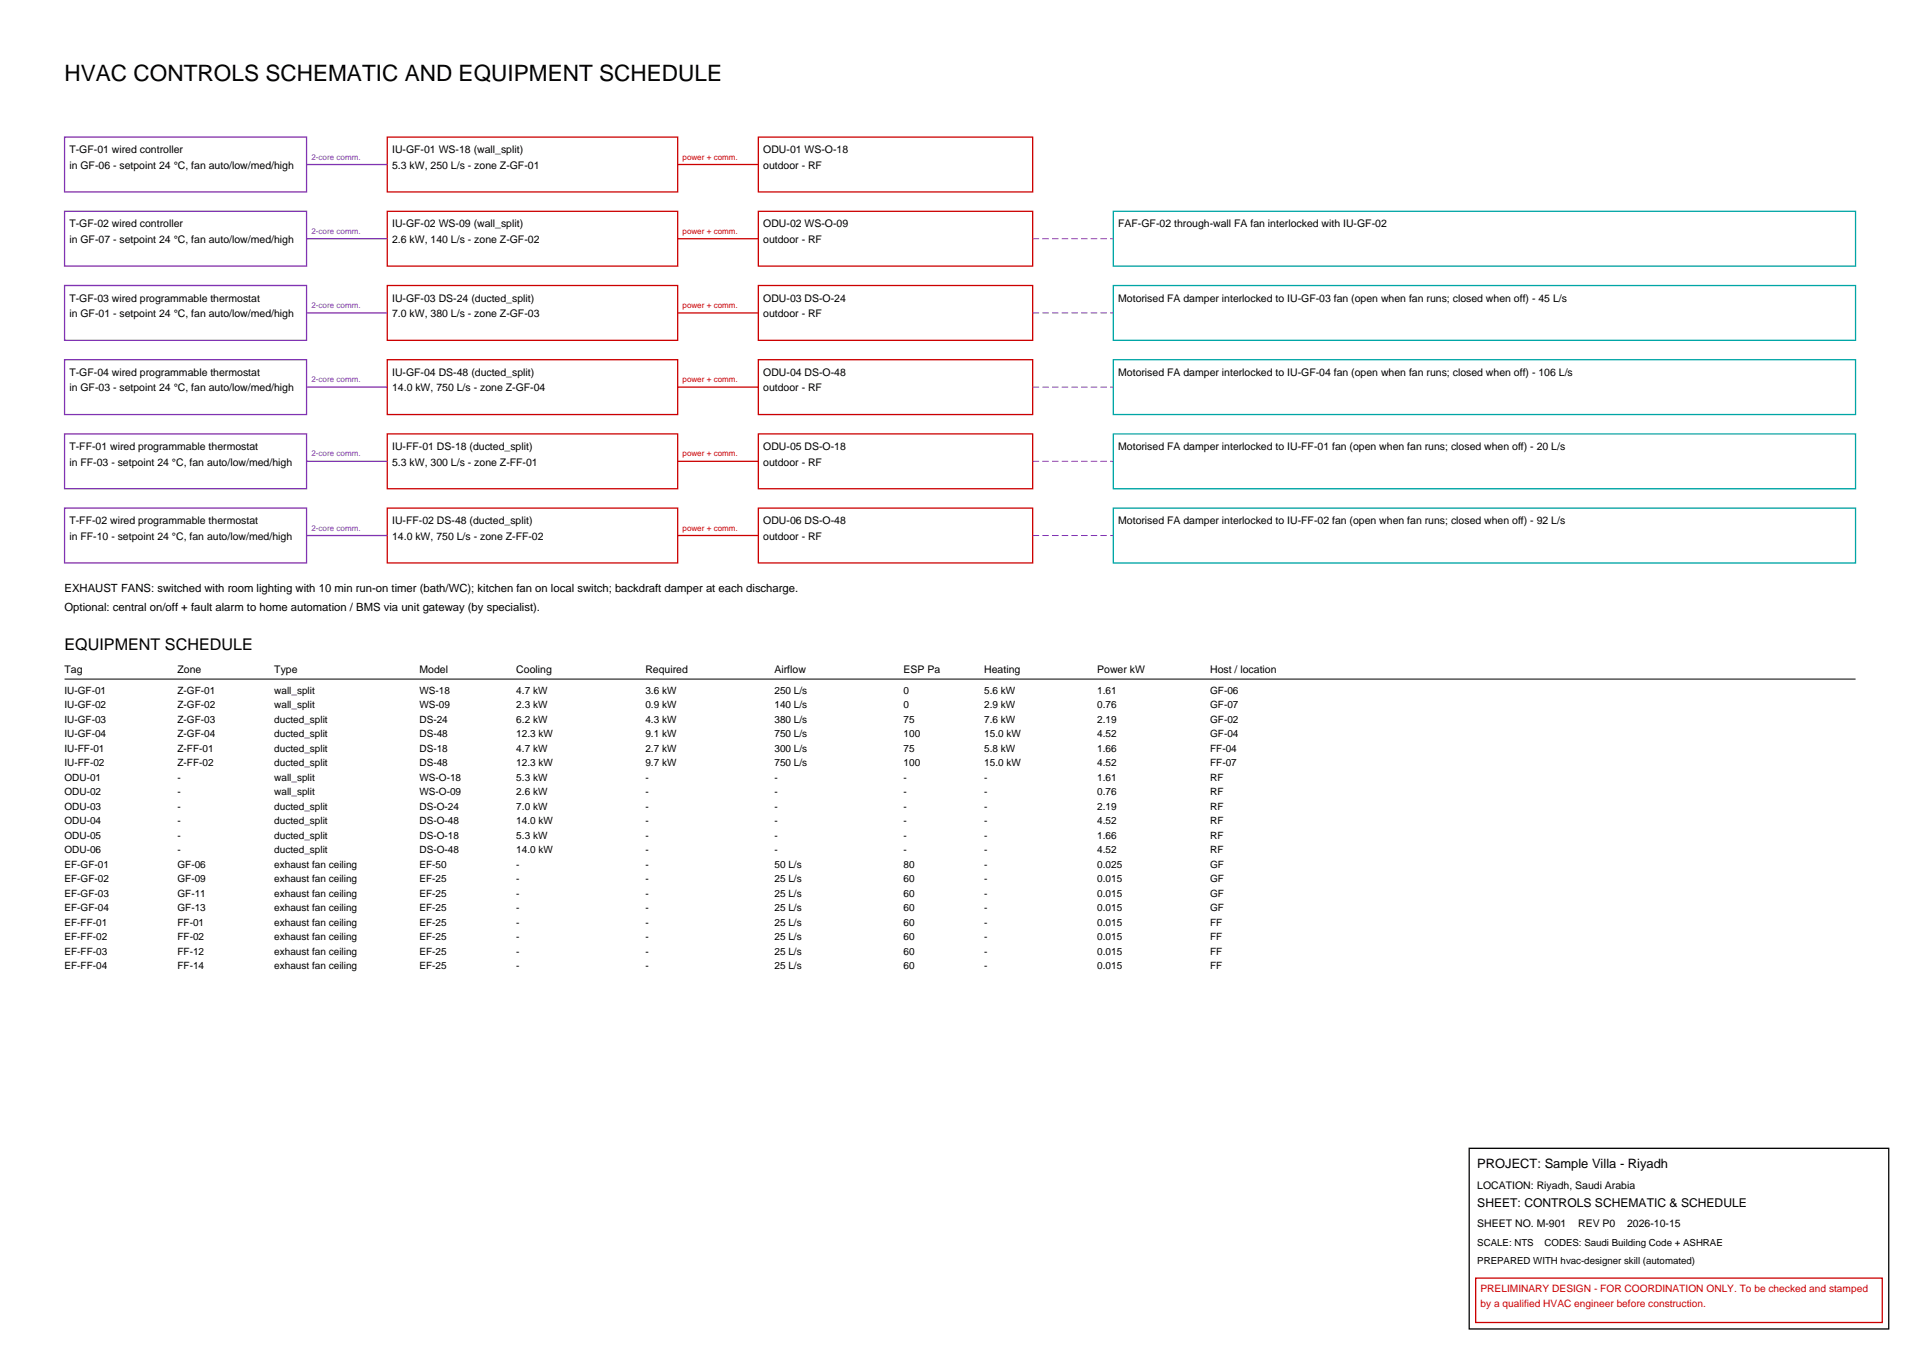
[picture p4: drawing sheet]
<svg xmlns="http://www.w3.org/2000/svg" width="420mm" height="297mm" viewBox="0 0 420 297" stroke-linecap="round" stroke-linejoin="round" font-family="sans-serif">
<defs><g id="words">
<text font-size="4.9" x="14.1" y="17.6">HVAC CONTROLS SCHEMATIC AND EQUIPMENT SCHEDULE</text>
<text font-size="3.5" x="14.1" y="142.2">EQUIPMENT SCHEDULE</text>
<text font-size="2.8" x="323" y="255.4">PROJECT: Sample Villa - Riyadh</text>
<text font-size="2.6" x="323" y="264">SHEET: CONTROLS SCHEMATIC &amp; SCHEDULE</text>
<g font-size="2.5">
<text x="14.1" y="129.5">EXHAUST FANS: switched with room lighting with 10 min run-on timer (bath/WC); kitchen fan on local switch; backdraft damper at each discharge.</text>
<text x="14.1" y="133.7">Optional: central on/off + fault alarm to home automation / BMS via unit gateway (by specialist).</text>
</g>
<g font-size="2.3">
<text x="15.2" y="33.5">T-GF-01 wired controller</text>
<text x="85.7" y="33.5">IU-GF-01 WS-18 (wall_split)</text>
<text x="166.9" y="33.5">ODU-01 WS-O-18</text>
<text x="15.2" y="36.9">in GF-06 - setpoint 24 °C, fan auto/low/med/high</text>
<text x="85.7" y="36.9">5.3 kW, 250 L/s - zone Z-GF-01</text>
<text x="166.9" y="36.9">outdoor - RF</text>
<text x="15.2" y="49.7">T-GF-02 wired controller</text>
<text x="15.2" y="53.1">in GF-07 - setpoint 24 °C, fan auto/low/med/high</text>
<text x="85.7" y="49.7">IU-GF-02 WS-09 (wall_split)</text>
<text x="85.7" y="53.1">2.6 kW, 140 L/s - zone Z-GF-02</text>
<text x="166.9" y="49.7">ODU-02 WS-O-09</text>
<text x="166.9" y="53.1">outdoor - RF</text>
<text x="244.5" y="49.7">FAF-GF-02 through-wall FA fan interlocked with IU-GF-02</text>
<text x="15.2" y="66">T-GF-03 wired programmable thermostat</text>
<text x="85.7" y="66">IU-GF-03 DS-24 (ducted_split)</text>
<text x="166.9" y="66">ODU-03 DS-O-24</text>
<text x="244.5" y="66">Motorised FA damper interlocked to IU-GF-03 fan (open when fan runs; closed when off) - 45 L/s</text>
<text x="15.2" y="69.4">in GF-01 - setpoint 24 °C, fan auto/low/med/high</text>
<text x="85.7" y="69.4">7.0 kW, 380 L/s - zone Z-GF-03</text>
<text x="166.9" y="69.4">outdoor - RF</text>
<text x="15.2" y="82.2">T-GF-04 wired programmable thermostat</text>
<text x="85.7" y="82.2">IU-GF-04 DS-48 (ducted_split)</text>
<text x="166.9" y="82.2">ODU-04 DS-O-48</text>
<text x="244.5" y="82.2">Motorised FA damper interlocked to IU-GF-04 fan (open when fan runs; closed when off) - 106 L/s</text>
<text x="15.2" y="85.6">in GF-03 - setpoint 24 °C, fan auto/low/med/high</text>
<text x="85.7" y="85.6">14.0 kW, 750 L/s - zone Z-GF-04</text>
<text x="166.9" y="85.6">outdoor - RF</text>
<text x="15.2" y="98.4">T-FF-01 wired programmable thermostat</text>
<text x="15.2" y="101.8">in FF-03 - setpoint 24 °C, fan auto/low/med/high</text>
<text x="85.7" y="98.4">IU-FF-01 DS-18 (ducted_split)</text>
<text x="85.7" y="101.8">5.3 kW, 300 L/s - zone Z-FF-01</text>
<text x="166.9" y="98.4">ODU-05 DS-O-18</text>
<text x="166.9" y="101.8">outdoor - RF</text>
<text x="244.5" y="98.4">Motorised FA damper interlocked to IU-FF-01 fan (open when fan runs; closed when off) - 20 L/s</text>
<text x="15.2" y="114.6">T-FF-02 wired programmable thermostat</text>
<text x="15.2" y="118">in FF-10 - setpoint 24 °C, fan auto/low/med/high</text>
<text x="85.7" y="114.6">IU-FF-02 DS-48 (ducted_split)</text>
<text x="85.7" y="118">14.0 kW, 750 L/s - zone Z-FF-02</text>
<text x="166.9" y="114.6">ODU-06 DS-O-48</text>
<text x="166.9" y="118">outdoor - RF</text>
<text x="244.5" y="114.6">Motorised FA damper interlocked to IU-FF-02 fan (open when fan runs; closed when off) - 92 L/s</text>
<text x="14.1" y="147.1">Tag</text>
<text x="38.8" y="147.1">Zone</text>
<text x="60" y="147.1">Type</text>
<text x="91.7" y="147.1">Model</text>
<text x="112.9" y="147.1">Cooling</text>
<text x="141.1" y="147.1">Required</text>
<text x="169.3" y="147.1">Airflow</text>
<text x="197.6" y="147.1">ESP Pa</text>
<text x="215.2" y="147.1">Heating</text>
<text x="239.9" y="147.1">Power kW</text>
<text x="264.6" y="147.1">Host / location</text>
<text x="323" y="260">LOCATION: Riyadh, Saudi Arabia</text>
<text x="323" y="268.4">SHEET NO. M-901</text>
<text x="345" y="268.4">REV P0</text>
<text x="355.7" y="268.4">2026-10-15</text>
</g>
<g font-size="2.2">
<text x="14.1" y="151.7">IU-GF-01</text>
<text x="14.1" y="154.9">IU-GF-02</text>
<text x="38.8" y="151.7">Z-GF-01</text>
<text x="38.8" y="154.9">Z-GF-02</text>
<text x="60" y="151.7">wall_split</text>
<text x="60" y="154.9">wall_split</text>
<text x="91.7" y="151.7">WS-18</text>
<text x="91.7" y="154.9">WS-09</text>
<text x="112.9" y="151.7">4.7 kW</text>
<text x="112.9" y="154.9">2.3 kW</text>
<text x="141.1" y="151.7">3.6 kW</text>
<text x="141.1" y="154.9">0.9 kW</text>
<text x="169.3" y="151.7">250 L/s</text>
<text x="169.3" y="154.9">140 L/s</text>
<text x="197.6" y="151.7">0</text>
<text x="197.6" y="154.9">0</text>
<text x="215.2" y="151.7">5.6 kW</text>
<text x="215.2" y="154.9">2.9 kW</text>
<text x="239.9" y="151.7">1.61</text>
<text x="239.9" y="154.9">0.76</text>
<text x="264.6" y="151.7">GF-06</text>
<text x="264.6" y="154.9">GF-07</text>
<text x="14.1" y="158">IU-GF-03</text>
<text x="14.1" y="161.2">IU-GF-04</text>
<text x="38.8" y="158">Z-GF-03</text>
<text x="38.8" y="161.2">Z-GF-04</text>
<text x="60" y="158">ducted_split</text>
<text x="60" y="161.2">ducted_split</text>
<text x="91.7" y="158">DS-24</text>
<text x="91.7" y="161.2">DS-48</text>
<text x="112.9" y="158">6.2 kW</text>
<text x="112.9" y="161.2">12.3 kW</text>
<text x="141.1" y="158">4.3 kW</text>
<text x="141.1" y="161.2">9.1 kW</text>
<text x="169.3" y="158">380 L/s</text>
<text x="169.3" y="161.2">750 L/s</text>
<text x="197.6" y="158">75</text>
<text x="197.6" y="161.2">100</text>
<text x="215.2" y="158">7.6 kW</text>
<text x="215.2" y="161.2">15.0 kW</text>
<text x="239.9" y="158">2.19</text>
<text x="239.9" y="161.2">4.52</text>
<text x="264.6" y="158">GF-02</text>
<text x="264.6" y="161.2">GF-04</text>
<text x="14.1" y="164.4">IU-FF-01</text>
<text x="14.1" y="167.6">IU-FF-02</text>
<text x="38.8" y="164.4">Z-FF-01</text>
<text x="38.8" y="167.6">Z-FF-02</text>
<text x="60" y="164.4">ducted_split</text>
<text x="60" y="167.6">ducted_split</text>
<text x="91.7" y="164.4">DS-18</text>
<text x="91.7" y="167.6">DS-48</text>
<text x="112.9" y="164.4">4.7 kW</text>
<text x="112.9" y="167.6">12.3 kW</text>
<text x="141.1" y="164.4">2.7 kW</text>
<text x="141.1" y="167.6">9.7 kW</text>
<text x="169.3" y="164.4">300 L/s</text>
<text x="169.3" y="167.6">750 L/s</text>
<text x="197.6" y="164.4">75</text>
<text x="197.6" y="167.6">100</text>
<text x="215.2" y="164.4">5.8 kW</text>
<text x="215.2" y="167.6">15.0 kW</text>
<text x="239.9" y="164.4">1.66</text>
<text x="239.9" y="167.6">4.52</text>
<text x="264.6" y="164.4">FF-04</text>
<text x="264.6" y="167.6">FF-07</text>
<text x="14.1" y="170.7">ODU-01</text>
<text x="14.1" y="173.9">ODU-02</text>
<text x="38.8" y="170.7">-</text>
<text x="38.8" y="173.9">-</text>
<text x="60" y="170.7">wall_split</text>
<text x="60" y="173.9">wall_split</text>
<text x="91.7" y="170.7">WS-O-18</text>
<text x="91.7" y="173.9">WS-O-09</text>
<text x="112.9" y="170.7">5.3 kW</text>
<text x="112.9" y="173.9">2.6 kW</text>
<text x="141.1" y="170.7">-</text>
<text x="141.1" y="173.9">-</text>
<text x="169.3" y="170.7">-</text>
<text x="169.3" y="173.9">-</text>
<text x="197.6" y="170.7">-</text>
<text x="197.6" y="173.9">-</text>
<text x="215.2" y="170.7">-</text>
<text x="215.2" y="173.9">-</text>
<text x="239.9" y="170.7">1.61</text>
<text x="239.9" y="173.9">0.76</text>
<text x="264.6" y="170.7">RF</text>
<text x="264.6" y="173.9">RF</text>
<text x="14.1" y="177.1">ODU-03</text>
<text x="38.8" y="177.1">-</text>
<text x="60" y="177.1">ducted_split</text>
<text x="91.7" y="177.1">DS-O-24</text>
<text x="112.9" y="177.1">7.0 kW</text>
<text x="141.1" y="177.1">-</text>
<text x="169.3" y="177.1">-</text>
<text x="197.6" y="177.1">-</text>
<text x="215.2" y="177.1">-</text>
<text x="239.9" y="177.1">2.19</text>
<text x="264.6" y="177.1">RF</text>
<text x="14.1" y="180.3">ODU-04</text>
<text x="14.1" y="183.4">ODU-05</text>
<text x="38.8" y="180.3">-</text>
<text x="38.8" y="183.4">-</text>
<text x="60" y="180.3">ducted_split</text>
<text x="60" y="183.4">ducted_split</text>
<text x="91.7" y="180.3">DS-O-48</text>
<text x="91.7" y="183.4">DS-O-18</text>
<text x="112.9" y="180.3">14.0 kW</text>
<text x="112.9" y="183.4">5.3 kW</text>
<text x="141.1" y="180.3">-</text>
<text x="141.1" y="183.4">-</text>
<text x="169.3" y="180.3">-</text>
<text x="169.3" y="183.4">-</text>
<text x="197.6" y="180.3">-</text>
<text x="197.6" y="183.4">-</text>
<text x="215.2" y="180.3">-</text>
<text x="215.2" y="183.4">-</text>
<text x="239.9" y="180.3">4.52</text>
<text x="239.9" y="183.4">1.66</text>
<text x="264.6" y="180.3">RF</text>
<text x="264.6" y="183.4">RF</text>
<text x="14.1" y="186.6">ODU-06</text>
<text x="14.1" y="189.8">EF-GF-01</text>
<text x="38.8" y="186.6">-</text>
<text x="38.8" y="189.8">GF-06</text>
<text x="60" y="186.6">ducted_split</text>
<text x="60" y="189.8">exhaust fan ceiling</text>
<text x="91.7" y="186.6">DS-O-48</text>
<text x="91.7" y="189.8">EF-50</text>
<text x="112.9" y="186.6">14.0 kW</text>
<text x="112.9" y="189.8">-</text>
<text x="141.1" y="186.6">-</text>
<text x="141.1" y="189.8">-</text>
<text x="169.3" y="186.6">-</text>
<text x="169.3" y="189.8">50 L/s</text>
<text x="197.6" y="186.6">-</text>
<text x="197.6" y="189.8">80</text>
<text x="215.2" y="186.6">-</text>
<text x="215.2" y="189.8">-</text>
<text x="239.9" y="186.6">4.52</text>
<text x="239.9" y="189.8">0.025</text>
<text x="264.6" y="186.6">RF</text>
<text x="264.6" y="189.8">GF</text>
<text x="14.1" y="193">EF-GF-02</text>
<text x="14.1" y="196.1">EF-GF-03</text>
<text x="38.8" y="193">GF-09</text>
<text x="38.8" y="196.1">GF-11</text>
<text x="60" y="193">exhaust fan ceiling</text>
<text x="60" y="196.1">exhaust fan ceiling</text>
<text x="91.7" y="193">EF-25</text>
<text x="91.7" y="196.1">EF-25</text>
<text x="112.9" y="193">-</text>
<text x="112.9" y="196.1">-</text>
<text x="141.1" y="193">-</text>
<text x="141.1" y="196.1">-</text>
<text x="169.3" y="193">25 L/s</text>
<text x="169.3" y="196.1">25 L/s</text>
<text x="197.6" y="193">60</text>
<text x="197.6" y="196.1">60</text>
<text x="215.2" y="193">-</text>
<text x="215.2" y="196.1">-</text>
<text x="239.9" y="193">0.015</text>
<text x="239.9" y="196.1">0.015</text>
<text x="264.6" y="193">GF</text>
<text x="264.6" y="196.1">GF</text>
<text x="14.1" y="199.3">EF-GF-04</text>
<text x="14.1" y="202.5">EF-FF-01</text>
<text x="38.8" y="199.3">GF-13</text>
<text x="38.8" y="202.5">FF-01</text>
<text x="60" y="199.3">exhaust fan ceiling</text>
<text x="60" y="202.5">exhaust fan ceiling</text>
<text x="91.7" y="199.3">EF-25</text>
<text x="91.7" y="202.5">EF-25</text>
<text x="112.9" y="199.3">-</text>
<text x="112.9" y="202.5">-</text>
<text x="141.1" y="199.3">-</text>
<text x="141.1" y="202.5">-</text>
<text x="169.3" y="199.3">25 L/s</text>
<text x="169.3" y="202.5">25 L/s</text>
<text x="197.6" y="199.3">60</text>
<text x="197.6" y="202.5">60</text>
<text x="215.2" y="199.3">-</text>
<text x="215.2" y="202.5">-</text>
<text x="239.9" y="199.3">0.015</text>
<text x="239.9" y="202.5">0.015</text>
<text x="264.6" y="199.3">GF</text>
<text x="264.6" y="202.5">FF</text>
<text x="14.1" y="205.7">EF-FF-02</text>
<text x="14.1" y="208.8">EF-FF-03</text>
<text x="38.8" y="205.7">FF-02</text>
<text x="38.8" y="208.8">FF-12</text>
<text x="60" y="205.7">exhaust fan ceiling</text>
<text x="60" y="208.8">exhaust fan ceiling</text>
<text x="91.7" y="205.7">EF-25</text>
<text x="91.7" y="208.8">EF-25</text>
<text x="112.9" y="205.7">-</text>
<text x="112.9" y="208.8">-</text>
<text x="141.1" y="205.7">-</text>
<text x="141.1" y="208.8">-</text>
<text x="169.3" y="205.7">25 L/s</text>
<text x="169.3" y="208.8">25 L/s</text>
<text x="197.6" y="205.7">60</text>
<text x="197.6" y="208.8">60</text>
<text x="215.2" y="205.7">-</text>
<text x="215.2" y="208.8">-</text>
<text x="239.9" y="205.7">0.015</text>
<text x="239.9" y="208.8">0.015</text>
<text x="264.6" y="205.7">FF</text>
<text x="264.6" y="208.8">FF</text>
<text x="14.1" y="212">EF-FF-04</text>
<text x="38.8" y="212">FF-14</text>
<text x="60" y="212">exhaust fan ceiling</text>
<text x="91.7" y="212">EF-25</text>
<text x="112.9" y="212">-</text>
<text x="141.1" y="212">-</text>
<text x="169.3" y="212">25 L/s</text>
<text x="197.6" y="212">60</text>
<text x="215.2" y="212">-</text>
<text x="239.9" y="212">0.015</text>
<text x="264.6" y="212">FF</text>
</g>
<g font-size="2.2" fill="#c00">
<text x="323.7" y="282.6">PRELIMINARY DESIGN - FOR COORDINATION ONLY. To be checked and stamped</text>
<text x="323.7" y="285.9">by a qualified HVAC engineer before construction.</text>
</g>
<g font-size="2.1">
<text x="323" y="272.5">SCALE: NTS</text>
<text x="337.7" y="272.5">CODES: Saudi Building Code + ASHRAE</text>
<text x="323" y="276.4">PREPARED WITH hvac-designer skill (automated)</text>
</g>
<g font-size="1.8" fill="#8033b3">
<text x="68.1" y="34.9">2-core comm.</text>
<text x="68.1" y="51.2">2-core comm.</text>
<text x="68.1" y="67.4">2-core comm.</text>
<text x="68.1" y="83.6">2-core comm.</text>
<text x="68.1" y="99.8">2-core comm.</text>
<text x="68.1" y="116.1">2-core comm.</text>
</g>
<g font-size="1.8" fill="#c00">
<text x="149.2" y="34.9">power + comm.</text>
<text x="149.2" y="51.2">power + comm.</text>
<text x="149.2" y="67.4">power + comm.</text>
<text x="149.2" y="83.6">power + comm.</text>
<text x="149.2" y="99.8">power + comm.</text>
<text x="149.2" y="116.1">power + comm.</text>
</g>
</g></defs>
<path d="M14.1 30h52.9v12h-52.9zM67 36h17.7M14.1 46.2h52.9v12h-52.9zM67 52.2h17.7M14.1 62.4h52.9v12h-52.9zM14.1 78.7h52.9v12h-52.9zM67 68.4h17.7M14.1 94.9h52.9v12h-52.9zM67 84.7h17.7M14.1 111.1h52.9v12h-52.9zM67 100.9h17.7M67 117.1h17.7" fill="none" stroke="#8033b3" stroke-width=".28"/>
<g fill="none" stroke="#c00" stroke-width=".28">
<path d="M84.7 30h63.5v12h-63.5zM148.2 36h17.6M165.8 30h60v12h-60zM84.7 46.2h63.5v12h-63.5zM148.2 52.2h17.6M165.8 46.2h60v12h-60zM84.7 62.4h63.5v12h-63.5zM84.7 78.7h63.5v12h-63.5zM148.2 68.4h17.6M165.8 62.4h60v12h-60zM165.8 78.7h60v12h-60zM84.7 94.9h63.5v12h-63.5z"/>
<path d="M148.2 84.7h17.6M165.8 94.9h60v12h-60zM84.7 111.1h63.5v12h-63.5zM148.2 100.9h17.6M148.2 117.1h17.6M165.8 111.1h60v12h-60zM322.6 279.5h88.9v9.7h-88.9z"/>
</g>
<path d="M243.4 46.2h162.3v12h-162.3zM243.4 62.4h162.3v12h-162.3zM243.4 78.7h162.3v12h-162.3zM243.4 94.9h162.3v12h-162.3zM243.4 111.1h162.3v12h-162.3z" fill="none" stroke="#00a6a6" stroke-width=".28"/>
<path d="M225.8 52.2h17.6M225.8 68.4h17.6M225.8 84.7h17.6M225.8 100.9h17.6M225.8 117.1h17.6" fill="none" stroke="#8033b3" stroke-width=".22" stroke-dasharray="1.4 .7" stroke-linecap="butt"/>
<path d="M14.1 148.5h391.6" fill="none" stroke="#000" stroke-width=".22"/>
<path d="M321.2 251.1h91.7v39.6h-91.7z" fill="none" stroke="#000" stroke-width=".28"/>
<use href="#words"/>
</svg>
